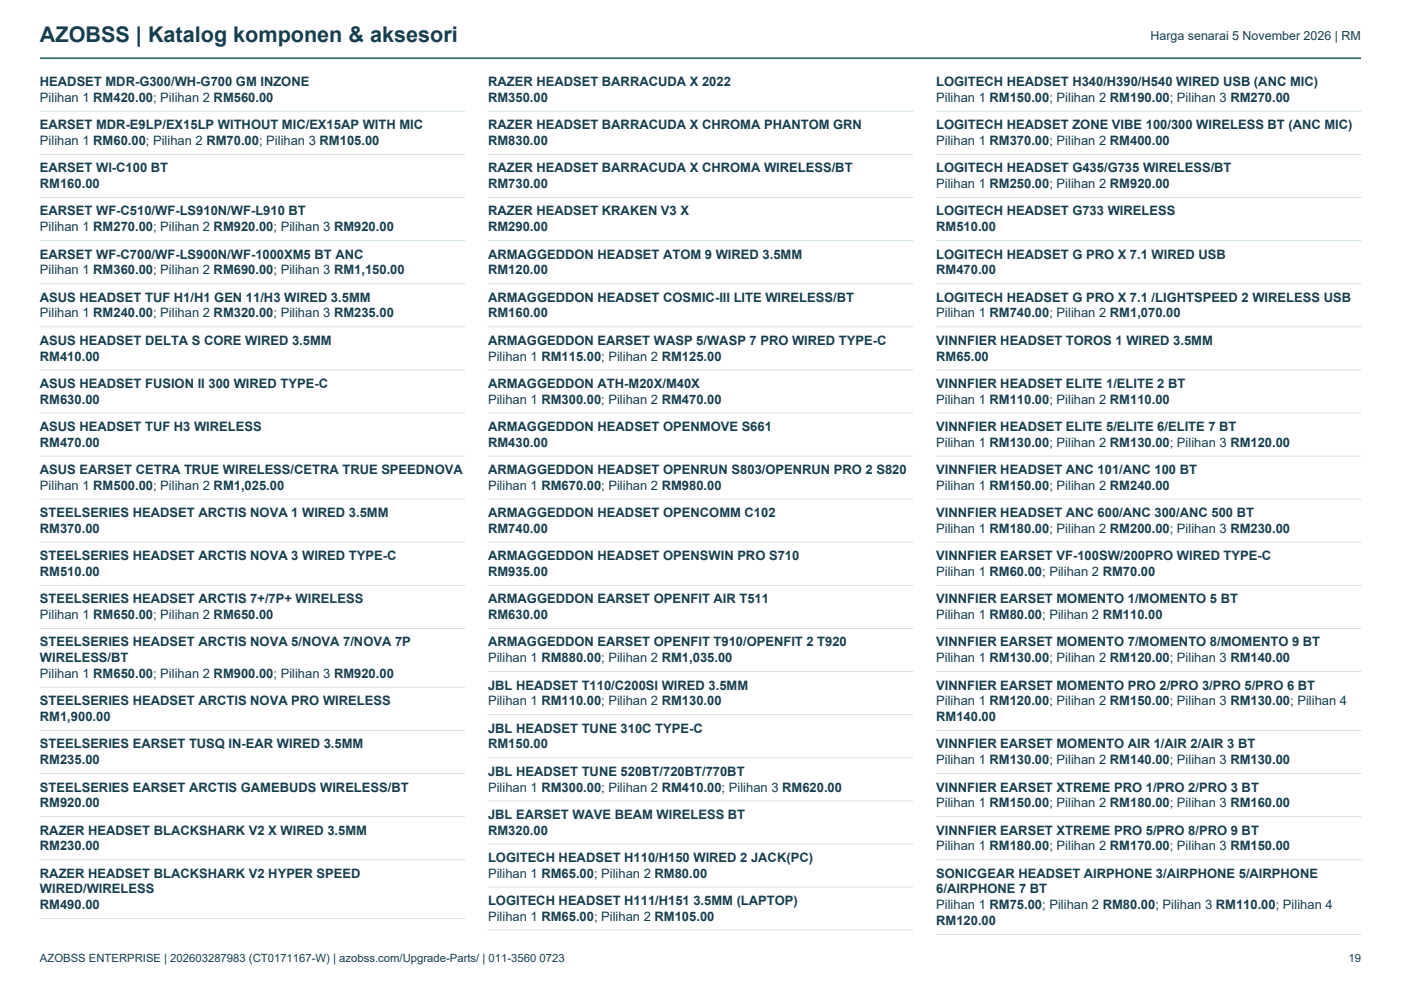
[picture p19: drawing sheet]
<svg xmlns="http://www.w3.org/2000/svg" width="297mm" height="210mm" viewBox="0 0 297 210" stroke-linecap="round" stroke-linejoin="round" font-family="sans-serif">
<defs><g id="words">
<text font-size="4.6" fill="#163e4e" x="8.5" y="8.8">AZOBSS | Katalog komponen &amp; aksesori</text>
<g font-size="2.8" fill="#163e4e">
<text x="8.5" y="18.3">HEADSET MDR-G300/WH-G700 GM INZONE</text>
<text x="8.5" y="21.6">Pilihan 1 RM420.00; Pilihan 2 RM560.00</text>
<text x="103.5" y="18.3">RAZER HEADSET BARRACUDA X 2022</text>
<text x="103.5" y="21.6">RM350.00</text>
<text x="198.5" y="18.3">LOGITECH HEADSET H340/H390/H540 WIRED USB (ANC MIC)</text>
<text x="198.5" y="21.6">Pilihan 1 RM150.00; Pilihan 2 RM190.00; Pilihan 3 RM270.00</text>
<text x="8.5" y="27.4">EARSET MDR-E9LP/EX15LP WITHOUT MIC/EX15AP WITH MIC</text>
<text x="103.5" y="27.4">RAZER HEADSET BARRACUDA X CHROMA PHANTOM GRN</text>
<text x="198.5" y="27.4">LOGITECH HEADSET ZONE VIBE 100/300 WIRELESS BT (ANC MIC)</text>
<text x="8.5" y="30.8">Pilihan 1 RM60.00; Pilihan 2 RM70.00; Pilihan 3 RM105.00</text>
<text x="103.5" y="30.8">RM830.00</text>
<text x="198.5" y="30.8">Pilihan 1 RM370.00; Pilihan 2 RM400.00</text>
<text x="8.5" y="36.5">EARSET WI-C100 BT</text>
<text x="8.5" y="39.9">RM160.00</text>
<text x="103.5" y="36.5">RAZER HEADSET BARRACUDA X CHROMA WIRELESS/BT</text>
<text x="103.5" y="39.9">RM730.00</text>
<text x="198.5" y="36.5">LOGITECH HEADSET G435/G735 WIRELESS/BT</text>
<text x="198.5" y="39.9">Pilihan 1 RM250.00; Pilihan 2 RM920.00</text>
<text x="8.5" y="45.7">EARSET WF-C510/WF-LS910N/WF-L910 BT</text>
<text x="103.5" y="45.7">RAZER HEADSET KRAKEN V3 X</text>
<text x="198.5" y="45.7">LOGITECH HEADSET G733 WIRELESS</text>
<text x="8.5" y="49">Pilihan 1 RM270.00; Pilihan 2 RM920.00; Pilihan 3 RM920.00</text>
<text x="103.5" y="49">RM290.00</text>
<text x="198.5" y="49">RM510.00</text>
<text x="8.5" y="54.8">EARSET WF-C700/WF-LS900N/WF-1000XM5 BT ANC</text>
<text x="8.5" y="58.2">Pilihan 1 RM360.00; Pilihan 2 RM690.00; Pilihan 3 RM1,150.00</text>
<text x="103.5" y="54.8">ARMAGGEDDON HEADSET ATOM 9 WIRED 3.5MM</text>
<text x="103.5" y="58.2">RM120.00</text>
<text x="198.5" y="54.8">LOGITECH HEADSET G PRO X 7.1 WIRED USB</text>
<text x="198.5" y="58.2">RM470.00</text>
<text x="8.5" y="64">ASUS HEADSET TUF H1/H1 GEN 11/H3 WIRED 3.5MM</text>
<text x="103.5" y="64">ARMAGGEDDON HEADSET COSMIC-III LITE WIRELESS/BT</text>
<text x="198.5" y="64">LOGITECH HEADSET G PRO X 7.1 /LIGHTSPEED 2 WIRELESS USB</text>
<text x="8.5" y="67.3">Pilihan 1 RM240.00; Pilihan 2 RM320.00; Pilihan 3 RM235.00</text>
<text x="103.5" y="67.3">RM160.00</text>
<text x="198.5" y="67.3">Pilihan 1 RM740.00; Pilihan 2 RM1,070.00</text>
<text x="8.5" y="73.1">ASUS HEADSET DELTA S CORE WIRED 3.5MM</text>
<text x="8.5" y="76.4">RM410.00</text>
<text x="103.5" y="73.1">ARMAGGEDDON EARSET WASP 5/WASP 7 PRO WIRED TYPE-C</text>
<text x="103.5" y="76.4">Pilihan 1 RM115.00; Pilihan 2 RM125.00</text>
<text x="198.5" y="73.1">VINNFIER HEADSET TOROS 1 WIRED 3.5MM</text>
<text x="198.5" y="76.4">RM65.00</text>
<text x="8.5" y="82.2">ASUS HEADSET FUSION II 300 WIRED TYPE-C</text>
<text x="103.5" y="82.2">ARMAGGEDDON ATH-M20X/M40X</text>
<text x="198.5" y="82.2">VINNFIER HEADSET ELITE 1/ELITE 2 BT</text>
<text x="8.5" y="85.6">RM630.00</text>
<text x="103.5" y="85.6">Pilihan 1 RM300.00; Pilihan 2 RM470.00</text>
<text x="198.5" y="85.6">Pilihan 1 RM110.00; Pilihan 2 RM110.00</text>
<text x="8.5" y="91.4">ASUS HEADSET TUF H3 WIRELESS</text>
<text x="8.5" y="94.7">RM470.00</text>
<text x="103.5" y="91.4">ARMAGGEDDON HEADSET OPENMOVE S661</text>
<text x="103.5" y="94.7">RM430.00</text>
<text x="198.5" y="91.4">VINNFIER HEADSET ELITE 5/ELITE 6/ELITE 7 BT</text>
<text x="198.5" y="94.7">Pilihan 1 RM130.00; Pilihan 2 RM130.00; Pilihan 3 RM120.00</text>
<text x="8.5" y="100.5">ASUS EARSET CETRA TRUE WIRELESS/CETRA TRUE SPEEDNOVA</text>
<text x="103.5" y="100.5">ARMAGGEDDON HEADSET OPENRUN S803/OPENRUN PRO 2 S820</text>
<text x="198.5" y="100.5">VINNFIER HEADSET ANC 101/ANC 100 BT</text>
<text x="8.5" y="103.9">Pilihan 1 RM500.00; Pilihan 2 RM1,025.00</text>
<text x="103.5" y="103.9">Pilihan 1 RM670.00; Pilihan 2 RM980.00</text>
<text x="198.5" y="103.9">Pilihan 1 RM150.00; Pilihan 2 RM240.00</text>
<text x="8.5" y="109.6">STEELSERIES HEADSET ARCTIS NOVA 1 WIRED 3.5MM</text>
<text x="8.5" y="113">RM370.00</text>
<text x="103.5" y="109.6">ARMAGGEDDON HEADSET OPENCOMM C102</text>
<text x="103.5" y="113">RM740.00</text>
<text x="198.5" y="109.6">VINNFIER HEADSET ANC 600/ANC 300/ANC 500 BT</text>
<text x="198.5" y="113">Pilihan 1 RM180.00; Pilihan 2 RM200.00; Pilihan 3 RM230.00</text>
<text x="8.5" y="118.8">STEELSERIES HEADSET ARCTIS NOVA 3 WIRED TYPE-C</text>
<text x="103.5" y="118.8">ARMAGGEDDON HEADSET OPENSWIN PRO S710</text>
<text x="198.5" y="118.8">VINNFIER EARSET VF-100SW/200PRO WIRED TYPE-C</text>
<text x="8.5" y="122.1">RM510.00</text>
<text x="103.5" y="122.1">RM935.00</text>
<text x="198.5" y="122.1">Pilihan 1 RM60.00; Pilihan 2 RM70.00</text>
<text x="8.5" y="127.9">STEELSERIES HEADSET ARCTIS 7+/7P+ WIRELESS</text>
<text x="8.5" y="131.3">Pilihan 1 RM650.00; Pilihan 2 RM650.00</text>
<text x="103.5" y="127.9">ARMAGGEDDON EARSET OPENFIT AIR T511</text>
<text x="103.5" y="131.3">RM630.00</text>
<text x="198.5" y="127.9">VINNFIER EARSET MOMENTO 1/MOMENTO 5 BT</text>
<text x="198.5" y="131.3">Pilihan 1 RM80.00; Pilihan 2 RM110.00</text>
<text x="8.5" y="137.1">STEELSERIES HEADSET ARCTIS NOVA 5/NOVA 7/NOVA 7P</text>
<text x="103.5" y="137.1">ARMAGGEDDON EARSET OPENFIT T910/OPENFIT 2 T920</text>
<text x="198.5" y="137.1">VINNFIER EARSET MOMENTO 7/MOMENTO 8/MOMENTO 9 BT</text>
<text x="8.5" y="140.4">WIRELESS/BT</text>
<text x="8.5" y="143.8">Pilihan 1 RM650.00; Pilihan 2 RM900.00; Pilihan 3 RM920.00</text>
<text x="103.5" y="140.4">Pilihan 1 RM880.00; Pilihan 2 RM1,035.00</text>
<text x="198.5" y="140.4">Pilihan 1 RM130.00; Pilihan 2 RM120.00; Pilihan 3 RM140.00</text>
<text x="8.5" y="149.5">STEELSERIES HEADSET ARCTIS NOVA PRO WIRELESS</text>
<text x="103.5" y="146.2">JBL HEADSET T110/C200SI WIRED 3.5MM</text>
<text x="103.5" y="149.5">Pilihan 1 RM110.00; Pilihan 2 RM130.00</text>
<text x="198.5" y="146.2">VINNFIER EARSET MOMENTO PRO 2/PRO 3/PRO 5/PRO 6 BT</text>
<text x="198.5" y="149.5">Pilihan 1 RM120.00; Pilihan 2 RM150.00; Pilihan 3 RM130.00; Pilihan 4</text>
<text x="8.5" y="152.9">RM1,900.00</text>
<text x="103.5" y="155.3">JBL HEADSET TUNE 310C TYPE-C</text>
<text x="198.5" y="152.9">RM140.00</text>
<text x="8.5" y="158.7">STEELSERIES EARSET TUSQ IN-EAR WIRED 3.5MM</text>
<text x="103.5" y="158.7">RM150.00</text>
<text x="198.5" y="158.7">VINNFIER EARSET MOMENTO AIR 1/AIR 2/AIR 3 BT</text>
<text x="8.5" y="162">RM235.00</text>
<text x="8.5" y="167.8">STEELSERIES EARSET ARCTIS GAMEBUDS WIRELESS/BT</text>
<text x="103.5" y="164.5">JBL HEADSET TUNE 520BT/720BT/770BT</text>
<text x="103.5" y="167.8">Pilihan 1 RM300.00; Pilihan 2 RM410.00; Pilihan 3 RM620.00</text>
<text x="198.5" y="162">Pilihan 1 RM130.00; Pilihan 2 RM140.00; Pilihan 3 RM130.00</text>
<text x="198.5" y="167.8">VINNFIER EARSET XTREME PRO 1/PRO 2/PRO 3 BT</text>
<text x="8.5" y="171.2">RM920.00</text>
<text x="103.5" y="173.6">JBL EARSET WAVE BEAM WIRELESS BT</text>
<text x="198.5" y="171.2">Pilihan 1 RM150.00; Pilihan 2 RM180.00; Pilihan 3 RM160.00</text>
<text x="8.5" y="177">RAZER HEADSET BLACKSHARK V2 X WIRED 3.5MM</text>
<text x="103.5" y="177">RM320.00</text>
<text x="198.5" y="177">VINNFIER EARSET XTREME PRO 5/PRO 8/PRO 9 BT</text>
<text x="8.5" y="180.3">RM230.00</text>
<text x="103.5" y="182.7">LOGITECH HEADSET H110/H150 WIRED 2 JACK(PC)</text>
<text x="198.5" y="180.3">Pilihan 1 RM180.00; Pilihan 2 RM170.00; Pilihan 3 RM150.00</text>
<text x="8.5" y="186.1">RAZER HEADSET BLACKSHARK V2 HYPER SPEED</text>
<text x="8.5" y="189.4">WIRED/WIRELESS</text>
<text x="103.5" y="186.1">Pilihan 1 RM65.00; Pilihan 2 RM80.00</text>
<text x="103.5" y="191.9">LOGITECH HEADSET H111/H151 3.5MM (LAPTOP)</text>
<text x="198.5" y="186.1">SONICGEAR HEADSET AIRPHONE 3/AIRPHONE 5/AIRPHONE</text>
<text x="198.5" y="189.4">6/AIRPHONE 7 BT</text>
<text x="8.5" y="192.8">RM490.00</text>
<text x="103.5" y="195.2">Pilihan 1 RM65.00; Pilihan 2 RM105.00</text>
<text x="198.5" y="192.8">Pilihan 1 RM75.00; Pilihan 2 RM80.00; Pilihan 3 RM110.00; Pilihan 4</text>
<text x="198.5" y="196.1">RM120.00</text>
</g>
<text font-size="2.6" fill="#163e4e" x="243.9" y="8.5">Harga senarai 5 November 2026 | RM</text>
<g font-size="2.4" fill="#163e4e">
<text x="8.5" y="203.9">AZOBSS ENTERPRISE | 202603287983 (CT0171167-W) | azobss.com/Upgrade-Parts/ | 011-3560 0723</text>
<text x="285.9" y="203.9">19</text>
</g>
</g></defs>
<path d="M8.5 12.3h280.1" fill="none" stroke="#08796c" stroke-width=".35"/>
<g fill="none" stroke="#d4e2e5" stroke-width=".21">
<path d="M8.5 23.6h90M8.5 32.7h90M103.5 23.6h90.1M103.5 32.7h90.1M198.5 23.6h90.1M198.5 32.7h90.1M8.5 41.9h90M8.5 51h90M103.5 41.9h90.1M103.5 51h90.1M198.5 41.9h90.1M198.5 51h90.1"/>
<path d="M8.5 60.1h90M8.5 69.3h90M8.5 78.4h90M103.5 60.1h90.1M103.5 69.3h90.1M103.5 78.4h90.1M198.5 60.1h90.1M198.5 69.3h90.1M198.5 78.4h90.1M8.5 87.6h90M8.5 96.7h90M103.5 87.6h90.1"/>
<path d="M103.5 96.7h90.1M198.5 87.6h90.1M198.5 96.7h90.1M8.5 105.8h90M8.5 115h90M103.5 105.8h90.1M103.5 115h90.1M198.5 105.8h90.1M198.5 115h90.1M8.5 124.1h90M8.5 133.2h90M103.5 124.1h90.1"/>
<path d="M103.5 133.2h90.1M198.5 124.1h90.1M198.5 133.2h90.1M8.5 145.7h90M8.5 154.9h90M103.5 142.4h90.1M103.5 151.5h90.1M198.5 154.9h90.1M198.5 142.4h90.1M8.5 164h90M8.5 173.1h90M103.5 160.7h90.1"/>
<path d="M103.5 169.8h90.1M103.5 178.9h90.1M198.5 164h90.1M198.5 173.1h90.1M8.5 182.3h90M8.5 194.8h90M103.5 188.1h90.1M103.5 197.2h90.1M198.5 182.3h90.1M198.5 198.1h90.1"/>
</g>
<use href="#words"/>
</svg>
